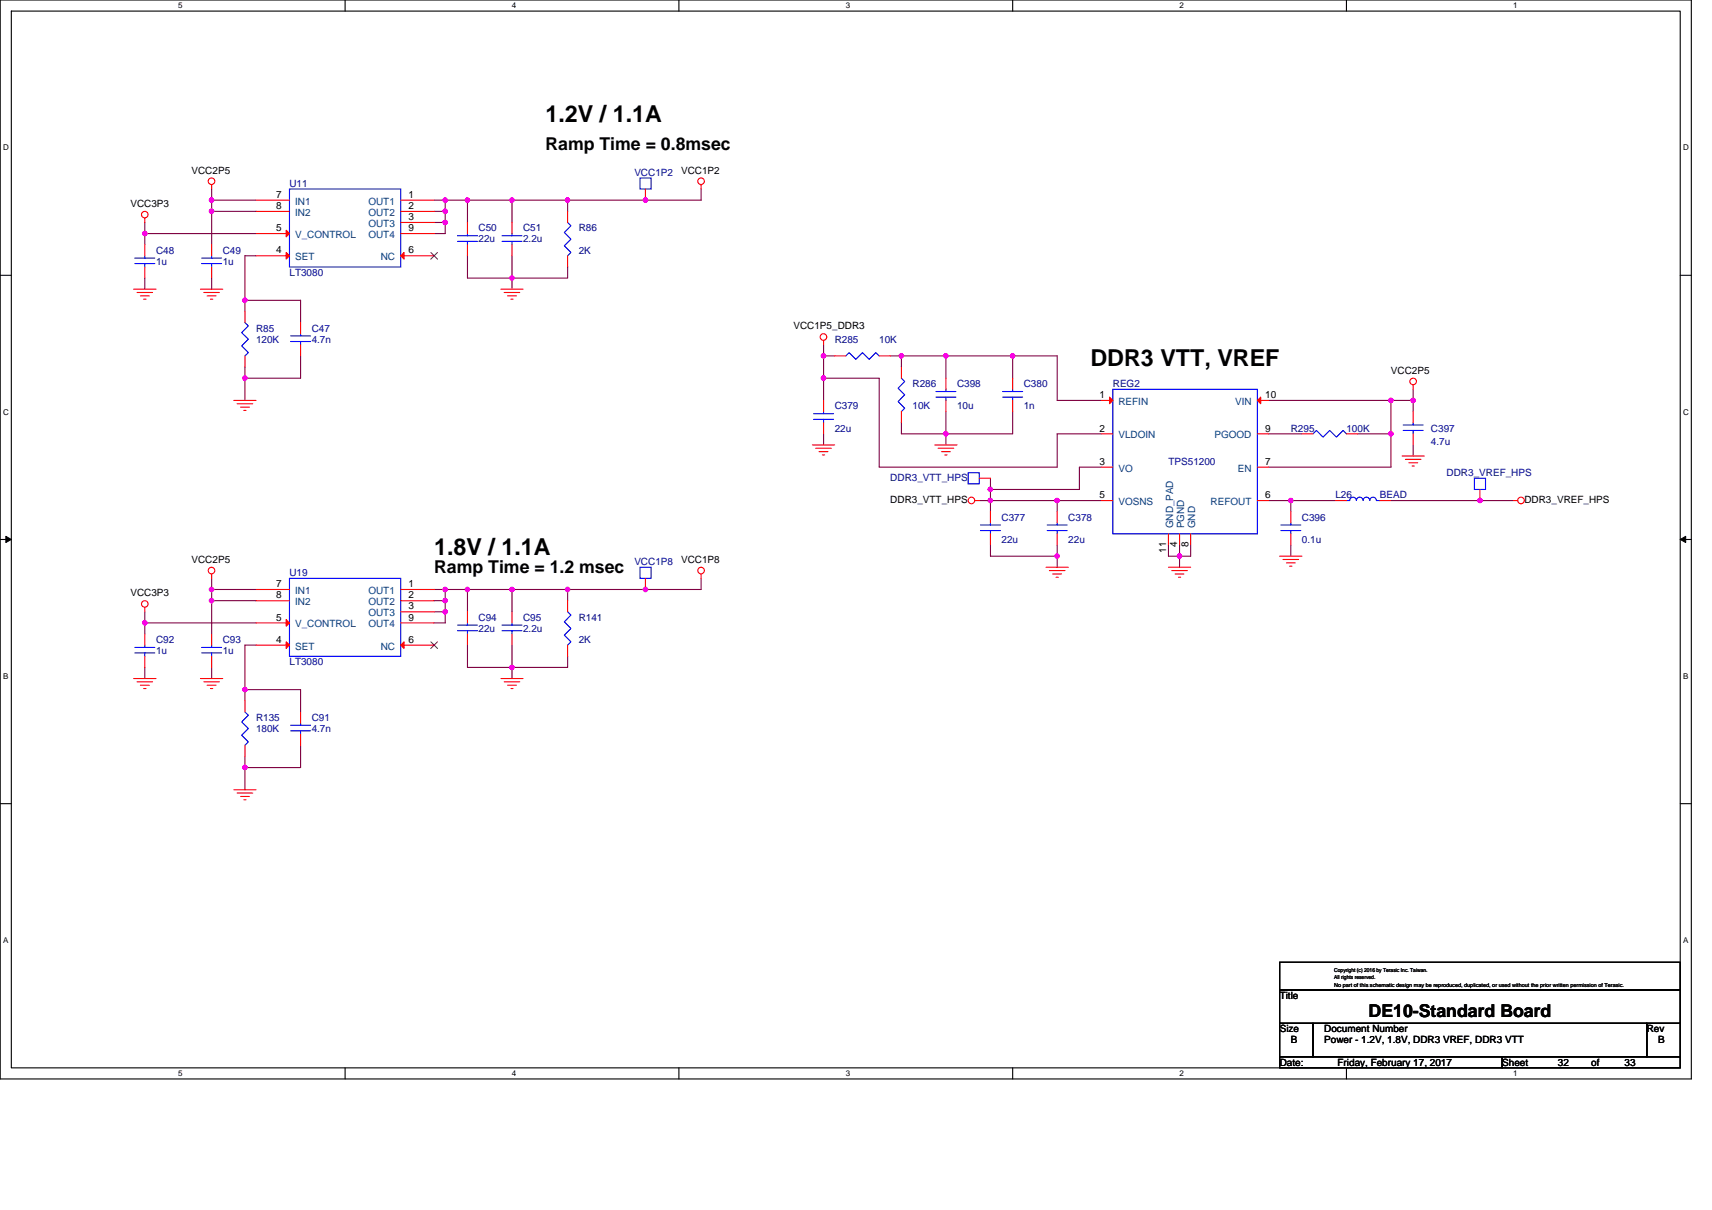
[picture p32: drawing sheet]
<svg xmlns="http://www.w3.org/2000/svg" width="297mm" height="210mm" viewBox="0 0 297 210" stroke-linecap="round" stroke-linejoin="round" font-family="sans-serif">
<defs><g id="words">
<g font-size="4">
<text x="94.6" y="21.1">1.2V / 1.1A</text>
<text x="189.2" y="63.6">DDR3 VTT, VREF</text>
<text x="75.3" y="96.4">1.8V / 1.1A</text>
</g>
<g font-size="3.1">
<text x="94.6" y="26">Ramp Time = 0.8msec</text>
<text x="75.3" y="99.4">Ramp Time = 1.2 msec</text>
<text x="237.5" y="176.6">DE10-Standard Board</text>
</g>
<g font-size="1.7">
<text x="22.6" y="35.9">VCC3P3</text>
<text x="33.2" y="30.1">VCC2P5</text>
<text x="47.9" y="34.3">7</text>
<text x="70.9" y="34.3">1</text>
<text x="118.2" y="30.1">VCC1P2</text>
<text x="47.9" y="36.3">8</text>
<text x="47.9" y="40.1">5</text>
<text x="70.9" y="36.3">2</text>
<text x="70.9" y="38.2">3</text>
<text x="70.9" y="40.1">9</text>
<text x="47.9" y="44">4</text>
<text x="70.9" y="44">6</text>
<text x="137.7" y="57.1">VCC1P5_DDR3</text>
<text x="241.3" y="64.9">VCC2P5</text>
<text x="190.8" y="69.1">1</text>
<text x="219.5" y="69.1">10</text>
<text x="190.8" y="74.9">2</text>
<text x="219.5" y="74.9">9</text>
<text x="190.8" y="80.7">3</text>
<text x="219.5" y="80.7">7</text>
<text x="154.5" y="87.2">DDR3_VTT_HPS</text>
<text x="190.8" y="86.5">5</text>
<text x="219.5" y="86.5">6</text>
<text x="264.5" y="87.2">DDR3_VREF_HPS</text>
<text x="202.3" y="95.9" transform="rotate(-90 202.3 95.9)">11</text>
<text x="204.3" y="95" transform="rotate(-90 204.3 95)">4</text>
<text x="206.2" y="95" transform="rotate(-90 206.2 95)">8</text>
<text x="33.2" y="97.7">VCC2P5</text>
<text x="47.9" y="101.9">7</text>
<text x="70.9" y="101.9">1</text>
<text x="118.2" y="97.7">VCC1P8</text>
<text x="22.6" y="103.5">VCC3P3</text>
<text x="47.9" y="103.8">8</text>
<text x="47.9" y="107.7">5</text>
<text x="70.9" y="103.8">2</text>
<text x="70.9" y="105.8">3</text>
<text x="70.9" y="107.7">9</text>
<text x="47.9" y="111.5">4</text>
<text x="70.9" y="111.5">6</text>
<text x="222" y="173.4">Title</text>
<text x="222" y="179.1">Size</text>
<text x="229.8" y="179.1">Document Number</text>
<text x="285.7" y="179.1">Rev</text>
<text x="222" y="184.9">Date:</text>
<text x="224" y="181.1">B</text>
<text x="229.8" y="181.1">Power - 1.2V, 1.8V, DDR3 VREF, DDR3 VTT</text>
<text x="232.1" y="184.9">Friday, February 17, 2017</text>
<text x="260.6" y="184.9">Sheet</text>
<text x="270.3" y="184.9">32</text>
<text x="276.1" y="184.9">of</text>
<text x="281.9" y="184.9">33</text>
<text x="287.7" y="181.1">B</text>
</g>
<g font-size="1.7" fill="#000080">
<text x="50.2" y="32.4">U11</text>
<text x="110.1" y="30.5">VCC1P2</text>
<text x="83" y="40.2">C50</text>
<text x="90.8" y="40.2">C51</text>
<text x="100.4" y="40.2">R86</text>
<text x="27.1" y="44">C48</text>
<text x="27.1" y="45.9">1u</text>
<text x="38.6" y="44">C49</text>
<text x="38.6" y="45.9">1u</text>
<text x="50.2" y="47.9">LT3080</text>
<text x="83" y="42.1">22u</text>
<text x="90.8" y="42.1">2.2u</text>
<text x="100.4" y="44">2K</text>
<text x="44.4" y="57.5">R85</text>
<text x="44.4" y="59.5">120K</text>
<text x="54.1" y="57.5">C47</text>
<text x="54.1" y="59.5">4.7n</text>
<text x="144.8" y="59.5">R285</text>
<text x="152.5" y="59.5">10K</text>
<text x="144.8" y="71">C379</text>
<text x="158.3" y="67.2">R286</text>
<text x="158.3" y="71">10K</text>
<text x="166" y="67.2">C398</text>
<text x="166" y="71">10u</text>
<text x="177.6" y="67.2">C380</text>
<text x="177.6" y="71">1n</text>
<text x="193.1" y="67.2">REG2</text>
<text x="144.8" y="74.9">22u</text>
<text x="224" y="74.9">R295</text>
<text x="233.6" y="74.9">100K</text>
<text x="248.3" y="74.9">C397</text>
<text x="248.3" y="77.2">4.7u</text>
<text x="154.5" y="83.4">DDR3_VTT_HPS</text>
<text x="202.7" y="80.7">TPS51200</text>
<text x="251" y="82.6">DDR3_VREF_HPS</text>
<text x="231.7" y="86.5">L26</text>
<text x="239.4" y="86.5">BEAD</text>
<text x="173.8" y="90.3">C377</text>
<text x="173.8" y="94.2">22u</text>
<text x="185.4" y="90.3">C378</text>
<text x="185.4" y="94.2">22u</text>
<text x="225.9" y="90.3">C396</text>
<text x="225.9" y="94.2">0.1u</text>
<text x="50.2" y="100">U19</text>
<text x="110.1" y="98.1">VCC1P8</text>
<text x="83" y="107.7">C94</text>
<text x="90.8" y="107.7">C95</text>
<text x="100.4" y="107.7">R141</text>
<text x="27.1" y="111.6">C92</text>
<text x="27.1" y="113.5">1u</text>
<text x="38.6" y="111.6">C93</text>
<text x="38.6" y="113.5">1u</text>
<text x="83" y="109.6">22u</text>
<text x="90.8" y="109.6">2.2u</text>
<text x="100.4" y="111.6">2K</text>
<text x="50.2" y="115.4">LT3080</text>
<text x="44.4" y="125.1">R135</text>
<text x="54.1" y="125.1">C91</text>
<text x="44.4" y="127">180K</text>
<text x="54.1" y="127">4.7n</text>
</g>
<g font-size="1.7" fill="#004080">
<text x="51.2" y="35.5">IN1</text>
<text x="63.9" y="35.5">OUT1</text>
<text x="51.2" y="37.5">IN2</text>
<text x="51.2" y="41.3">V_CONTROL</text>
<text x="63.9" y="37.5">OUT2</text>
<text x="63.9" y="39.4">OUT3</text>
<text x="63.9" y="41.3">OUT4</text>
<text x="51.2" y="45.2">SET</text>
<text x="66.1" y="45.2">NC</text>
<text x="194.1" y="70.3">REFIN</text>
<text x="214.3" y="70.3">VIN</text>
<text x="194.1" y="76.1">VLDOIN</text>
<text x="210.7" y="76.1">PGOOD</text>
<text x="194.1" y="81.9">VO</text>
<text x="214.8" y="81.9">EN</text>
<text x="194.1" y="87.7">VOSNS</text>
<text x="210.1" y="87.7">REFOUT</text>
<text x="203.5" y="91.7" transform="rotate(-90 203.5 91.7)">GND_PAD</text>
<text x="205.5" y="91.7" transform="rotate(-90 205.5 91.7)">PGND</text>
<text x="207.4" y="91.7" transform="rotate(-90 207.4 91.7)">GND</text>
<text x="51.2" y="105">IN2</text>
<text x="51.2" y="103.1">IN1</text>
<text x="63.9" y="103.1">OUT1</text>
<text x="63.9" y="105">OUT2</text>
<text x="63.9" y="107">OUT3</text>
<text x="51.2" y="112.7">SET</text>
<text x="51.2" y="108.9">V_CONTROL</text>
<text x="63.9" y="108.9">OUT4</text>
<text x="66.1" y="112.7">NC</text>
</g>
<g font-size="1.4">
<text x="30.9" y="1.5">5</text>
<text x="88.8" y="1.5">4</text>
<text x="146.7" y="1.5">3</text>
<text x="204.7" y="1.5">2</text>
<text x="262.6" y="1.5">1</text>
<text x=".5" y="26.1">D</text>
<text x="292" y="26.1">D</text>
<text x=".5" y="71.9">C</text>
<text x="292" y="71.9">C</text>
<text x=".5" y="117.8">B</text>
<text x="292" y="117.8">B</text>
<text x=".5" y="163.6">A</text>
<text x="292" y="163.6">A</text>
<text x="30.9" y="186.8">5</text>
<text x="88.8" y="186.8">4</text>
<text x="146.7" y="186.8">3</text>
<text x="204.7" y="186.8">2</text>
<text x="262.6" y="186.8">1</text>
</g>
<g font-size="1">
<text x="231.5" y="168.6">Copyright (c) 2016 by Terasic Inc. Taiwan.</text>
<text x="231.5" y="171.3">No part of this schematic design may be reproduced, duplicated, or used without the prior written permission of Terasic.</text>
<text x="231.5" y="169.9">All rights reserved.</text>
</g>
</g></defs>
<path d="M0 0h293.5v187.2h-293.5zM2 1.9h289.5v183.4h-289.5z" fill="none" stroke="#000" stroke-width=".19"/>
<g fill="#fff">
<path d="M30.9 .2h.8v1.6h-.8z"/>
<path d="M30.9 185.5h.8v1.6h-.8z"/>
</g>
<path d="M59.9 0v1.9M59.9 185.3v1.9" fill="none" stroke="#000" stroke-width=".19"/>
<g fill="#fff">
<path d="M88.8 .2h.8v1.6h-.8z"/>
<path d="M88.8 185.5h.8v1.6h-.8z"/>
</g>
<path d="M117.8 0v1.9M117.8 185.3v1.9" fill="none" stroke="#000" stroke-width=".19"/>
<g fill="#fff">
<path d="M146.7 .2h.8v1.6h-.8z"/>
<path d="M146.7 185.5h.8v1.6h-.8z"/>
</g>
<path d="M175.7 0v1.9M175.7 185.3v1.9" fill="none" stroke="#000" stroke-width=".19"/>
<g fill="#fff">
<path d="M204.7 .2h.7v1.6h-.7z"/>
<path d="M204.7 185.5h.7v1.6h-.7z"/>
</g>
<path d="M233.6 0v1.9M233.6 185.3v1.9" fill="none" stroke="#000" stroke-width=".19"/>
<g fill="#fff">
<path d="M262.6 .2h.7v1.6h-.7z"/>
<path d="M262.6 185.5h.7v1.6h-.7z"/>
<path d="M.5 24.8h1v1.6h-1z"/>
<path d="M292 24.8h1v1.6h-1z"/>
<path d="M.5 70.7h1v1.5h-1z"/>
<path d="M292 70.7h1v1.5h-1z"/>
</g>
<path d="M0 47.8h2M291.5 47.8h2" fill="none" stroke="#000" stroke-width=".19"/>
<g fill="#fff">
<path d="M.5 116.5h.9v1.6h-.9z"/>
<path d="M292 116.5h.9v1.6h-.9z"/>
</g>
<path d="M0 93.6h2M291.5 93.6h2" fill="none" stroke="#000" stroke-width=".19"/>
<path d="M1 93.1l1 .5-1 .5zM291.5 93.6l1-.5v1z" fill="#000" stroke="#000" stroke-width=".17"/>
<g fill="#fff">
<path d="M.5 162.4h.9v1.5h-.9z"/>
<path d="M292 162.4h.9v1.5h-.9z"/>
</g>
<path d="M0 139.5h2M291.5 139.5h2M222 167h69.5v4.8h-69.5zM222 171.8h69.5v5.8h-69.5zM222 177.6h5.8v5.8h-5.8zM227.8 177.6h57.9v5.8h-57.9zM285.7 177.6h5.8v5.8h-5.8zM222 183.4h38.6v1.9h-38.6zM260.6 183.4h30.9v1.9h-30.9z" fill="none" stroke="#000" stroke-width=".19"/>
<g fill="none" stroke="#800040" stroke-width=".19">
<path d="M25.1 38.6v1.9M36.7 36.7v5.8M36.7 36.7h7.7M36.7 34.7h7.7M36.7 34.7v2M36.7 32.8v1.9M75.3 38.6h2v1.9h-2M75.3 34.7h2M75.3 36.7h2M77.3 34.7v2M77.3 36.7v1.9M77.3 34.7h3.8"/>
<path d="M81.1 34.7v3.9M81.1 34.7h7.7M88.8 34.7v3.9M88.8 34.7h9.7M98.5 34.7v2M121.6 32.8v1.9h-23.1M25.1 40.5v2M25.1 48.3v1.9M25.1 40.5h19.3M36.7 48.3v1.9M42.5 52.1h9.7v3.9M42.5 52.1v1.9"/>
<path d="M44.4 44.4h-1.9v7.7M81.1 44.4v3.9h7.7M88.8 44.4v3.9M88.8 48.3v1.9M98.5 46.3v2h-9.7M142.9 59.8v2h1.9M42.5 65.6v3.9M42.5 63.7v1.9M52.2 61.8v3.8h-9.7M142.9 65.6h9.6v15.5h30.9v-5.8h7.8M142.9 75.3v1.9M142.9 61.8v7.7"/>
<path d="M154.5 61.8h1.9M156.4 73.3v2h7.7M156.4 61.8v1.9M156.4 61.8h7.7M164.1 75.3v1.9M164.1 71.4v3.9M164.1 61.8v3.8M164.1 61.8h11.6M175.7 61.8v3.8M175.7 61.8h7.7v7.7h7.8M175.7 71.4v3.9h-11.6M220.1 69.5h21.2"/>
<path d="M220.1 75.3h5.8M235.5 75.3h5.8M241.3 69.5v5.8M241.3 69.5h3.9M241.3 75.3v5.8h-21.2M245.2 67.6v1.9M245.2 77.2v1.9M245.2 69.5v1.9M169.9 86.9h1.9M171.8 86.9v1.9M171.8 86.9h11.6M171.8 84.9v2"/>
<path d="M171.8 94.6v1.9h11.6M171.8 83v1.9M183.4 86.9h7.8M183.4 94.6v1.9M183.4 96.5v1.9M183.4 86.9v1.9M191.2 81.1h-3.9v3.8h-15.5M202.7 94.6v1.9h2M204.7 96.5v1.9M204.7 94.6v1.9M206.6 94.6v1.9h-1.9M220.1 86.9h3.9"/>
<path d="M224 86.9h7.7M224 94.6v1.9M224 86.9v1.9M241.3 86.9h21.3M25.1 106.2v1.9M25.1 108.1v1.9M25.1 115.8v2M25.1 108.1h19.3M36.7 104.2v5.8M36.7 102.3v1.9M36.7 104.2h7.7M36.7 102.3h7.7"/>
<path d="M36.7 115.8v2M36.7 100.4v1.9M42.5 119.7h9.7v3.8M42.5 119.7v1.9M44.4 112h-1.9v7.7M75.3 106.2h2v1.9h-2M75.3 102.3h2M75.3 104.2h2M77.3 102.3h3.8M77.3 102.3v1.9M77.3 104.2v2M81.1 102.3h7.7"/>
<path d="M81.1 112v3.8h7.7M81.1 102.3v3.9M88.8 112v3.8M88.8 115.8v2M88.8 102.3v3.9M88.8 102.3h9.7M98.5 102.3v1.9M98.5 113.9v1.9h-9.7M121.6 100.4v1.9h-23.1M42.5 133.2v3.9M52.2 129.3v3.9h-9.7v-1.9"/>
</g>
<g fill="#f0f" stroke="#f0f" stroke-width=".19">
<circle cx="183.4" cy="96.5" r=".38"/>
<circle cx="223.9" cy="86.9" r=".38"/>
<circle cx="175.7" cy="61.8" r=".38"/>
<circle cx="164.1" cy="61.8" r=".38"/>
<circle cx="164.1" cy="75.3" r=".38"/>
<circle cx="241.3" cy="75.3" r=".38"/>
<circle cx="241.3" cy="69.5" r=".38"/>
<circle cx="171.8" cy="86.9" r=".38"/>
<circle cx="171.8" cy="84.9" r=".38"/>
<circle cx="142.9" cy="61.8" r=".38"/>
<circle cx="142.9" cy="65.6" r=".38"/>
<circle cx="256.8" cy="86.9" r=".38"/>
<circle cx="245.2" cy="69.5" r=".38"/>
<circle cx="204.6" cy="96.5" r=".38"/>
<circle cx="156.4" cy="61.8" r=".38"/>
<circle cx="88.8" cy="48.2" r=".38"/>
<circle cx="81.1" cy="34.7" r=".38"/>
<circle cx="88.8" cy="34.7" r=".38"/>
<circle cx="77.2" cy="36.7" r=".38"/>
<circle cx="77.2" cy="34.7" r=".38"/>
<circle cx="77.2" cy="38.6" r=".38"/>
<circle cx="36.7" cy="36.7" r=".38"/>
<circle cx="36.7" cy="34.7" r=".38"/>
<circle cx="42.5" cy="52.1" r=".38"/>
<circle cx="25.1" cy="40.5" r=".38"/>
<circle cx="42.5" cy="65.6" r=".38"/>
<circle cx="88.8" cy="115.8" r=".38"/>
<circle cx="88.8" cy="102.3" r=".38"/>
<circle cx="81.1" cy="102.3" r=".38"/>
<circle cx="77.2" cy="102.3" r=".38"/>
<circle cx="77.2" cy="104.2" r=".38"/>
<circle cx="77.2" cy="106.2" r=".38"/>
<circle cx="36.7" cy="104.2" r=".38"/>
<circle cx="36.7" cy="102.3" r=".38"/>
<circle cx="42.5" cy="119.7" r=".38"/>
<circle cx="25.1" cy="108.1" r=".38"/>
<circle cx="42.5" cy="133.2" r=".38"/>
<circle cx="183.4" cy="86.9" r=".38"/>
<circle cx="98.5" cy="34.7" r=".38"/>
<circle cx="112" cy="34.7" r=".38"/>
<circle cx="98.5" cy="102.3" r=".38"/>
<circle cx="112" cy="102.3" r=".38"/>
</g>
<g fill="none" stroke="#f00" stroke-width=".19">
<path d="M25.1 37.8v.8M36.7 32v.8M44.4 36.7h5.8M44.4 34.7h5.8M69.5 34.7h5.8M69.5 36.7h5.8M69.5 38.6h5.8M81.1 38.6v1.9M88.8 38.6v1.9M98.5 36.7v1.9M112 32.8v1.9M121.6 32v.8"/>
<path d="M23.2 50.2h3.9M23.8 50.8h2.7M24.4 51.4h1.5M24.9 51.9h.4M25.1 42.5v1.9M25.1 46.3v2M34.8 50.2h3.8M35.4 50.8h2.7M35.9 51.4h1.6M36.5 51.9h.4M36.7 42.5v1.9M36.7 46.3v2"/>
<path d="M42.5 54v2M44.4 44.4h5.8M44.4 40.5h5.8M52.2 56v1.9M52.2 59.8v2M69.5 44.4h5.8M69.5 40.5h5.8M81.1 42.5v1.9M86.9 50.2h3.9M87.5 50.8h2.7M88.1 51.4h1.5M88.6 51.9h.4"/>
<path d="M88.8 42.5v1.9M98.5 44.4v1.9M142.9 59.1v.7M40.6 69.5h3.8M41.1 70.1h2.8M41.7 70.7h1.6M42.3 71.2h.4M42.5 61.8v1.9M140.9 77.2h3.9M141.5 77.8h2.7M142.1 78.4h1.6M142.7 79h.4"/>
<path d="M142.9 69.5v1.9M142.9 73.3v2M144.8 61.8h1.9M152.5 61.8h2M156.4 63.7v1.9M156.4 71.4v1.9M162.2 77.2h3.8M162.8 77.8h2.7M163.3 78.4h1.6M163.9 79h.4M164.1 65.6v2M164.1 69.5v1.9"/>
<path d="M175.7 65.6v2M175.7 69.5v1.9M191.2 69.5h1.9M191.2 75.3h1.9M218.2 69.5h1.9M218.2 75.3h1.9M225.9 75.3h1.9M233.6 75.3h1.9M243.3 79.1h3.8M243.8 79.7h2.7M245.2 66.8v.8M245.2 71.4v1.9"/>
<path d="M245.2 75.3v1.9M36.7 99.6v.8M121.6 99.6v.8M169.1 86.9h.8M169.9 83h1.9M171.8 88.8v1.9M171.8 92.6v2M181.5 98.4h3.9M182.1 99h2.7M182.6 99.6h1.6M183.4 88.8v1.9M183.4 92.6v2"/>
<path d="M191.2 81.1h1.9M191.2 86.9h1.9M202.7 98.4h3.9M202.7 92.6v2M203.3 99h2.7M203.9 99.6h1.5M204.7 92.6v2M206.6 92.6v2M218.2 81.1h1.9M218.2 86.9h1.9M222 96.5h3.9M222.6 97.1h2.7"/>
<path d="M223.2 97.7h1.5M223.8 98.3h.4M224 88.8v1.9M224 92.6v2M231.7 86.9h1.9M239.4 86.9h1.9M244.4 80.3h1.6M245 80.9h.4M256.8 84.9v2M262.6 86.9h.7M23.2 117.8h3.9M23.8 118.3h2.7"/>
<path d="M24.4 118.9h1.5M24.9 119.5h.4M25.1 105.4v.8M25.1 110v2M25.1 113.9v1.9M34.8 117.8h3.8M35.4 118.3h2.7M35.9 118.9h1.6M36.5 119.5h.4M36.7 110v2M36.7 113.9v1.9M44.4 112h5.8"/>
<path d="M44.4 104.2h5.8M44.4 102.3h5.8M44.4 108.1h5.8M69.5 102.3h5.8M69.5 104.2h5.8M69.5 106.2h5.8M69.5 112h5.8M69.5 108.1h5.8M81.1 106.2v1.9M81.1 110v2M86.9 117.8h3.9M87.5 118.3h2.7"/>
<path d="M88.1 118.9h1.5M88.6 119.5h.4M88.8 106.2v1.9M88.8 110v2M98.5 104.2v2M98.5 112v1.9M112 100.4v1.9M183.2 100.2h.4M204.5 100.2h.3M40.6 137.1h3.8M41.1 137.6h2.8M41.7 138.2h1.6"/>
<path d="M42.3 138.8h.4M42.5 121.6v1.9M42.5 129.3v2M52.2 123.5v2M52.2 127.4v1.9"/>
<circle cx="25.1" cy="37.2" r=".57"/>
<circle cx="36.7" cy="31.5" r=".57"/>
<circle cx="121.6" cy="31.5" r=".57"/>
<circle cx="142.9" cy="58.5" r=".57"/>
<circle cx="245.2" cy="66.2" r=".57"/>
<circle cx="36.7" cy="99" r=".57"/>
<circle cx="121.6" cy="99" r=".57"/>
<circle cx="168.5" cy="86.8" r=".57"/>
<circle cx="263.9" cy="86.8" r=".57"/>
<circle cx="25.1" cy="104.8" r=".57"/>
</g>
<g fill="none" stroke="#00f" stroke-width=".19">
<path d="M50.2 32.8h19.3v13.5h-19.3zM98.5 38.6l.6 .6-1.2 1.1 1.2 1.2-1.2 1.2 1.2 1.1-.6 .6M111 30.9h2v1.9h-2zM23.4 45.7h3.5M23.4 44.8h3.5M25.1 44.4v.4M25.1 45.7v.6M35 45.7h3.5M35 44.8h3.5M36.7 44.4v.4M36.7 45.7v.6M42.5 56l.6 .6-1.2 1.1 1.2 1.2-1.2 1.1 1.2 1.2-.6 .6"/>
<path d="M50.4 59.3h3.5M50.4 58.3h3.5M52.2 57.9v.4M52.2 59.3v.5M79.4 41.9h3.4M79.4 40.9h3.4M81.1 40.5v.4M81.1 41.9v.6M87.1 41.9h3.5M87.1 40.9h3.5M88.8 40.5v.4M88.8 41.9v.6"/>
<path d="M141.2 72.8h3.4M141.2 71.8h3.4M142.9 71.4v.4M142.9 72.8v.5M146.7 61.8l.6-.6 1.2 1.2 1.1-1.2 1.2 1.2 1.2-1.2 .5 .6M156.4 65.6l.6 .6-1.2 1.2 1.2 1.1-1.2 1.2 1.2 1.1-.6 .6M162.4 68.9h3.5M162.4 67.9h3.5M164.1 67.6v.3M164.1 68.9v.6M174 68.9h3.4M174 67.9h3.4"/>
<path d="M175.7 67.6v.3M175.7 68.9v.6M193.1 67.6h25.1v25h-25.1zM227.8 75.3l.6-.6 1.1 1.2 1.2-1.2 1.2 1.2 1.1-1.2 .6 .6M243.5 74.7h3.4M243.5 73.7h3.4M245.2 73.3v.4M245.2 74.7v.6M111 98.4h2v2h-2zM168 82h1.9v2h-1.9zM170.1 92.1h3.5M170.1 91.1h3.5"/>
<path d="M171.8 90.7v.4M171.8 92.1v.5M181.7 92.1h3.5M181.7 91.1h3.5M183.4 90.7v.4M183.4 92.1v.5M222.2 92.1h3.5M222.2 91.1h3.5M224 90.7v.4M224 92.1v.5M233.6 86.9h.6M234.2 86.8a.57 .57 0 0 1 .6-.5 .57 .57 0 0 1 .5 .5"/>
<path d="M235.3 86.8a.57 .57 0 0 1 .6-.5 .57 .57 0 0 1 .6 .5M236.5 86.8a.58 .58 0 0 1 .6-.5 .58 .58 0 0 1 .6 .5 .56 .56 0 0 1 .5-.5 .56 .56 0 0 1 .6 .5M238.8 86.9h.6M255.8 83h1.9v1.9h-1.9zM23.4 113.3h3.5M23.4 112.4h3.5M25.1 112v.4M25.1 113.3v.6M35 113.3h3.5M35 112.4h3.5M36.7 112v.4M36.7 113.3v.6"/>
<path d="M50.2 100.4h19.3v13.5h-19.3zM79.4 109.5h3.4M79.4 108.5h3.4M81.1 108.1v.4M81.1 109.5v.5M87.1 109.5h3.5M87.1 108.5h3.5M88.8 108.1v.4M88.8 109.5v.5M98.5 106.2l.6 .5-1.2 1.2 1.2 1.2-1.2 1.1 1.2 1.2-.6 .6M42.5 123.5l.6 .6-1.2 1.2 1.2 1.1-1.2 1.2 1.2 1.2-.6 .5M50.4 126.8h3.5"/>
<path d="M50.4 125.9h3.5M52.2 125.5v.4M52.2 126.8v.6"/>
</g>
<g fill="#f00" stroke="#f00" stroke-width=".19">
<path d="M49.7 111.4l.5 .6-.5 .5z"/>
<path d="M69.5 112l.6-.6v1.1z"/>
<path d="M49.7 107.5l.5 .6-.5 .6z"/>
<path d="M49.7 43.8l.5 .6-.5 .6z"/>
<path d="M69.5 44.4l.6-.6v1.2z"/>
<path d="M49.7 40l.5 .5-.5 .6z"/>
<path d="M192.5 68.9l.6 .6-.6 .6z"/>
<path d="M218.2 69.5l.5-.6v1.2z"/>
</g>
<path d="M74.8 43.8l1.1 1.2M75.9 43.8l-1.2 1.2M74.8 111.4l1.1 1.1M75.9 111.4l-1.2 1.1" fill="none" stroke="#804000" stroke-width=".17"/>
<use href="#words"/>
</svg>
